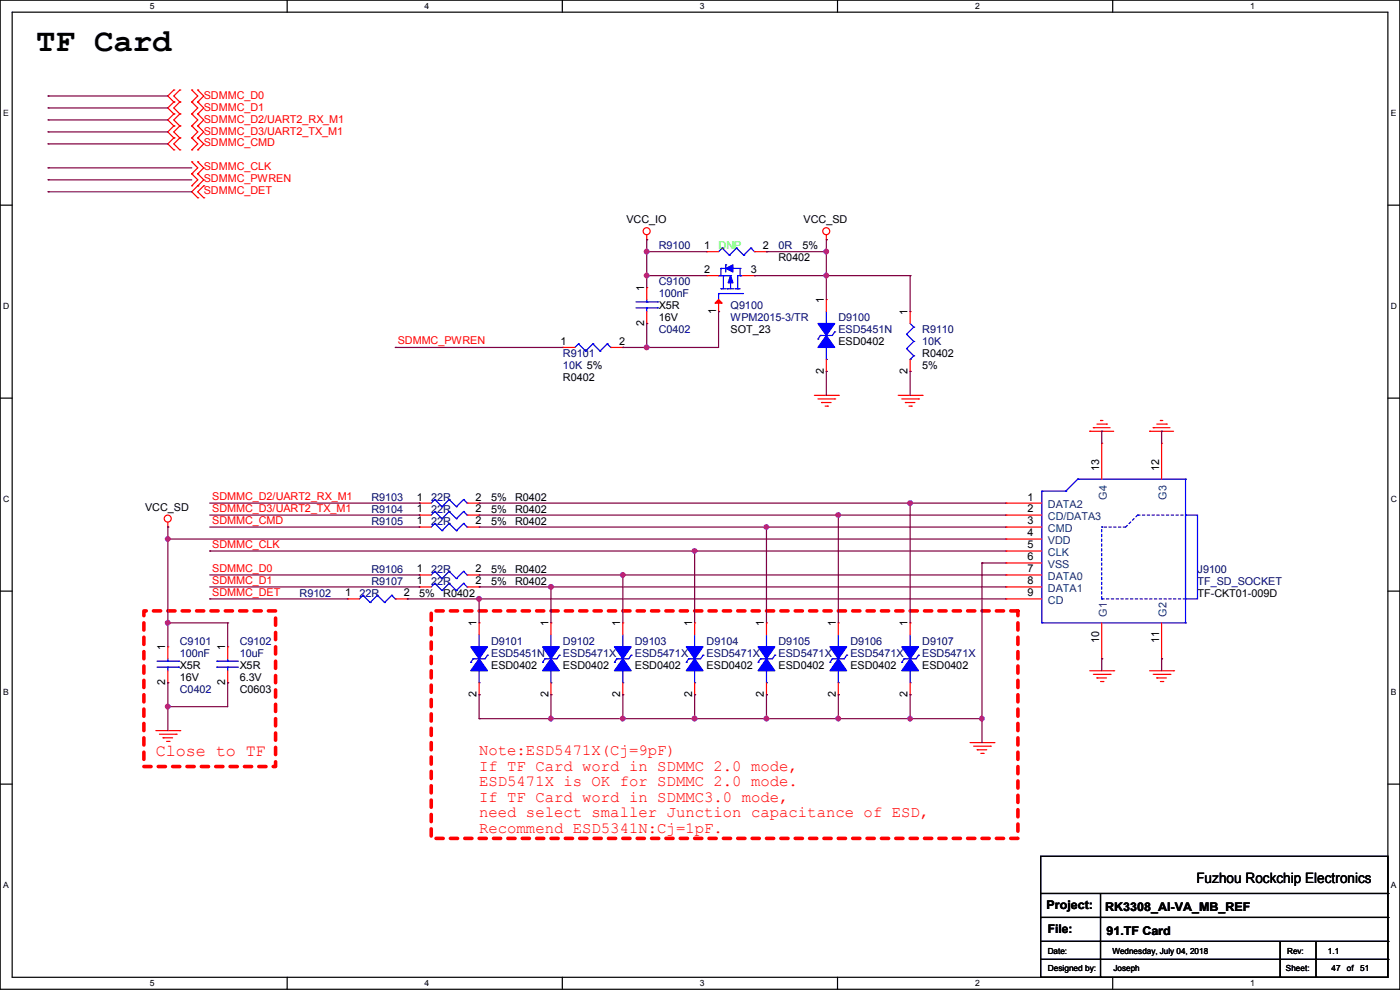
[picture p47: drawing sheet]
<svg xmlns="http://www.w3.org/2000/svg" width="297mm" height="210mm" viewBox="0 0 297 210" stroke-linecap="round" stroke-linejoin="round" font-family="sans-serif">
<defs><g id="words">
<text font-size="6.9" x="7.7" y="10.8">TF Card</text>
<text font-size="3.6" fill="#f00" x="33.1" y="160.3">Close to TF</text>
<g font-size="3.3" fill="#f00">
<text x="101.6" y="160.1">Note:ESD5471X(Cj=9pF)</text>
<text x="101.6" y="163.4">If TF Card word in SDMMC 2.0 mode,</text>
<text x="101.6" y="166.8">ESD5471X is OK for SDMMC 2.0 mode.</text>
<text x="101.6" y="170.1">If TF Card word in SDMMC3.0 mode,</text>
<text x="101.6" y="173.4">need select smaller Junction capacitance of ESD,</text>
<text x="101.6" y="176.7">Recommend ESD5341N:Cj=1pF.</text>
</g>
<text font-size="3" x="253.8" y="187.2">Fuzhou Rockchip Electronics</text>
<g font-size="2.5">
<text x="222" y="192.9">Project:</text>
<text x="222.3" y="198">File:</text>
<text x="234.5" y="193.2">RK3308_AI-VA_MB_REF</text>
<text x="234.7" y="198.2">91.TF Card</text>
</g>
<g font-size="2.3" fill="#f00">
<text x="43.2" y="20.9">SDMMC_D0</text>
<text x="43.2" y="23.5">SDMMC_D1</text>
<text x="43.2" y="26">SDMMC_D2/UART2_RX_M1</text>
<text x="43.2" y="28.5">SDMMC_D3/UART2_TX_M1</text>
<text x="43.2" y="31.1">SDMMC_CMD</text>
<text x="43.2" y="36.2">SDMMC_CLK</text>
<text x="43.2" y="38.7">SDMMC_PWREN</text>
<text x="43.2" y="41.2">SDMMC_DET</text>
<text x="84.4" y="73">SDMMC_PWREN</text>
<text x="45" y="106">SDMMC_D2/UART2_RX_M1</text>
<text x="45" y="111.1">SDMMC_CMD</text>
<text x="45" y="108.5">SDMMC_D3/UART2_TX_M1</text>
<text x="45" y="116.2">SDMMC_CLK</text>
<text x="45" y="123.8">SDMMC_D1</text>
<text x="45" y="121.2">SDMMC_D0</text>
<text x="45" y="126.3">SDMMC_DET</text>
</g>
<g font-size="2.3">
<text x="132.9" y="47.3">VCC_IO</text>
<text x="170.5" y="47.3">VCC_SD</text>
<text x="149.4" y="52.8">1</text>
<text x="161.8" y="52.8">2</text>
<text x="170.2" y="52.9">5%</text>
<text x="149.4" y="57.9">2</text>
<text x="159.3" y="57.9">3</text>
<text x="165.2" y="55.5">R0402</text>
<text x="136.7" y="61.8" transform="rotate(-90 136.7 61.8)">1</text>
<text x="139.8" y="65.6">X5R</text>
<text x="174.8" y="64.3" transform="rotate(-90 174.8 64.3)">1</text>
<text x="136.7" y="69.1" transform="rotate(-90 136.7 69.1)">2</text>
<text x="139.8" y="68.2">16V</text>
<text x="151.9" y="66.6" transform="rotate(-90 151.9 66.6)">1</text>
<text x="155" y="70.7">SOT_23</text>
<text x="192.5" y="66.8" transform="rotate(-90 192.5 66.8)">1</text>
<text x="118.9" y="73.2">1</text>
<text x="131.4" y="73.2">2</text>
<text x="177.9" y="73.2">ESD0402</text>
<text x="195.6" y="75.8">R0402</text>
<text x="119.4" y="80.9">R0402</text>
<text x="174.8" y="79.3" transform="rotate(-90 174.8 79.3)">2</text>
<text x="192.5" y="79.3" transform="rotate(-90 192.5 79.3)">2</text>
<text x="195.6" y="78.3">5%</text>
<text x="233.2" y="99.9" transform="rotate(-90 233.2 99.9)">13</text>
<text x="245.9" y="99.9" transform="rotate(-90 245.9 99.9)">12</text>
<text x="88.4" y="106.2">1</text>
<text x="100.9" y="106.2">2</text>
<text x="104.2" y="106.3">5%</text>
<text x="109.3" y="106.3">R0402</text>
<text x="218" y="106.2">1</text>
<text x="30.8" y="108.3">VCC_SD</text>
<text x="88.4" y="108.7">1</text>
<text x="88.4" y="111.3">1</text>
<text x="100.9" y="108.7">2</text>
<text x="100.9" y="111.3">2</text>
<text x="104.2" y="108.8">5%</text>
<text x="104.2" y="111.3">5%</text>
<text x="109.3" y="108.8">R0402</text>
<text x="109.3" y="111.3">R0402</text>
<text x="218" y="108.7">2</text>
<text x="218" y="111.3">3</text>
<text x="218" y="113.8">4</text>
<text x="218" y="116.3">5</text>
<text x="218" y="118.9">6</text>
<text x="88.4" y="121.4">1</text>
<text x="88.4" y="124">1</text>
<text x="100.9" y="121.4">2</text>
<text x="100.9" y="124">2</text>
<text x="104.2" y="121.5">5%</text>
<text x="104.2" y="124">5%</text>
<text x="109.3" y="121.5">R0402</text>
<text x="109.3" y="124">R0402</text>
<text x="218" y="121.4">7</text>
<text x="218" y="124">8</text>
<text x="73.2" y="126.5">1</text>
<text x="85.6" y="126.5">2</text>
<text x="88.9" y="126.6">5%</text>
<text x="94" y="126.6">R0402</text>
<text x="218" y="126.5">9</text>
<text x="254.1" y="126.6">TF-CKT01-009D</text>
<text x="35.1" y="138" transform="rotate(-90 35.1 138)">1</text>
<text x="47.8" y="138" transform="rotate(-90 47.8 138)">1</text>
<text x="101.1" y="132.9" transform="rotate(-90 101.1 132.9)">1</text>
<text x="116.3" y="132.9" transform="rotate(-90 116.3 132.9)">1</text>
<text x="131.6" y="132.9" transform="rotate(-90 131.6 132.9)">1</text>
<text x="146.8" y="132.9" transform="rotate(-90 146.8 132.9)">1</text>
<text x="162.1" y="132.9" transform="rotate(-90 162.1 132.9)">1</text>
<text x="177.3" y="132.9" transform="rotate(-90 177.3 132.9)">1</text>
<text x="192.5" y="132.9" transform="rotate(-90 192.5 132.9)">1</text>
<text x="233.2" y="136.4" transform="rotate(-90 233.2 136.4)">10</text>
<text x="245.9" y="136.4" transform="rotate(-90 245.9 136.4)">11</text>
<text x="38.1" y="141.8">X5R</text>
<text x="50.8" y="141.8">X5R</text>
<text x="104.2" y="141.8">ESD0402</text>
<text x="119.4" y="141.8">ESD0402</text>
<text x="134.7" y="141.8">ESD0402</text>
<text x="149.9" y="141.8">ESD0402</text>
<text x="165.2" y="141.8">ESD0402</text>
<text x="180.4" y="141.8">ESD0402</text>
<text x="195.6" y="141.8">ESD0402</text>
<text x="35.1" y="145.3" transform="rotate(-90 35.1 145.3)">2</text>
<text x="38.1" y="144.4">16V</text>
<text x="47.8" y="145.3" transform="rotate(-90 47.8 145.3)">2</text>
<text x="50.8" y="146.9">C0603</text>
<text x="50.8" y="144.4">6.3V</text>
<text x="101.1" y="147.9" transform="rotate(-90 101.1 147.9)">2</text>
<text x="116.3" y="147.9" transform="rotate(-90 116.3 147.9)">2</text>
<text x="131.6" y="147.9" transform="rotate(-90 131.6 147.9)">2</text>
<text x="146.8" y="147.9" transform="rotate(-90 146.8 147.9)">2</text>
<text x="162.1" y="147.9" transform="rotate(-90 162.1 147.9)">2</text>
<text x="177.3" y="147.9" transform="rotate(-90 177.3 147.9)">2</text>
<text x="192.5" y="147.9" transform="rotate(-90 192.5 147.9)">2</text>
</g>
<g font-size="2.3" fill="#000080">
<text x="139.8" y="52.9">R9100</text>
<text x="165.2" y="52.9">0R</text>
<text x="139.8" y="60.5">C9100</text>
<text x="139.8" y="63.1">100nF</text>
<text x="155" y="65.6">Q9100</text>
<text x="139.8" y="70.7">C0402</text>
<text x="155" y="68.2">WPM2015-3/TR</text>
<text x="177.9" y="68.2">D9100</text>
<text x="177.9" y="70.7">ESD5451N</text>
<text x="195.6" y="70.7">R9110</text>
<text x="119.4" y="75.8">R9101</text>
<text x="195.6" y="73.2">10K</text>
<text x="119.4" y="78.3">10K 5%</text>
<text x="78.8" y="106.3">R9103</text>
<text x="91.5" y="106.3">22R</text>
<text x="78.8" y="108.8">R9104</text>
<text x="78.8" y="111.3">R9105</text>
<text x="91.5" y="108.8">22R</text>
<text x="91.5" y="111.3">22R</text>
<text x="78.8" y="121.5">R9106</text>
<text x="78.8" y="124">R9107</text>
<text x="91.5" y="121.5">22R</text>
<text x="91.5" y="124">22R</text>
<text x="254.1" y="121.5">J9100</text>
<text x="254.1" y="124">TF_SD_SOCKET</text>
<text x="63.5" y="126.6">R9102</text>
<text x="76.2" y="126.6">22R</text>
<text x="38.1" y="136.7">C9101</text>
<text x="50.8" y="136.7">C9102</text>
<text x="104.2" y="136.7">D9101</text>
<text x="119.4" y="136.7">D9102</text>
<text x="134.7" y="136.7">D9103</text>
<text x="149.9" y="136.7">D9104</text>
<text x="165.2" y="136.7">D9105</text>
<text x="180.4" y="136.7">D9106</text>
<text x="195.6" y="136.7">D9107</text>
<text x="38.1" y="139.3">100nF</text>
<text x="50.8" y="139.3">10uF</text>
<text x="104.2" y="139.3">ESD5451N</text>
<text x="119.4" y="139.3">ESD5471X</text>
<text x="134.7" y="139.3">ESD5471X</text>
<text x="149.9" y="139.3">ESD5471X</text>
<text x="165.2" y="139.3">ESD5471X</text>
<text x="180.4" y="139.3">ESD5471X</text>
<text x="195.6" y="139.3">ESD5471X</text>
<text x="38.1" y="146.9">C0402</text>
</g>
<text font-size="2.3" fill="#0f0" x="152.5" y="52.9">DNP</text>
<g font-size="2.3" fill="#004080">
<text x="222.3" y="107.8">DATA2</text>
<text x="234.8" y="106" transform="rotate(-90 234.8 106)">G4</text>
<text x="247.5" y="106" transform="rotate(-90 247.5 106)">G3</text>
<text x="222.3" y="110.3">CD/DATA3</text>
<text x="222.3" y="112.9">CMD</text>
<text x="222.3" y="115.4">VDD</text>
<text x="222.3" y="117.9">CLK</text>
<text x="222.3" y="120.5">VSS</text>
<text x="222.3" y="123">DATA0</text>
<text x="222.3" y="125.6">DATA1</text>
<text x="222.3" y="128.1">CD</text>
<text x="234.8" y="130.9" transform="rotate(-90 234.8 130.9)">G1</text>
<text x="247.5" y="130.9" transform="rotate(-90 247.5 130.9)">G2</text>
</g>
<g font-size="1.8">
<text x="31.8" y="1.9">5</text>
<text x="90.1" y="1.9">4</text>
<text x="148.5" y="1.9">3</text>
<text x="206.8" y="1.9">2</text>
<text x="265.2" y="1.9">1</text>
<text x=".7" y="24.6">E</text>
<text x="295.1" y="24.6">E</text>
<text x=".7" y="65.6">D</text>
<text x="295.1" y="65.6">D</text>
<text x=".7" y="106.5">C</text>
<text x="295.1" y="106.5">C</text>
<text x=".7" y="147.4">B</text>
<text x="295.1" y="147.4">B</text>
<text x=".7" y="188.4">A</text>
<text x="295.1" y="188.4">A</text>
<text x="222.3" y="202.3">Date:</text>
<text x="236" y="202.3">Wednesday, July 04, 2018</text>
<text x="273.1" y="202.3">Rev:</text>
<text x="281.7" y="202.3">1.1</text>
<text x="31.8" y="209.2">5</text>
<text x="90.1" y="209.2">4</text>
<text x="148.5" y="209.2">3</text>
<text x="206.8" y="209.2">2</text>
<text x="222.3" y="205.9">Designed by:</text>
<text x="236.2" y="205.9">Joseph</text>
<text x="265.2" y="209.2">1</text>
<text x="272.8" y="205.9">Sheet:</text>
<text x="282.5" y="205.9">47</text>
<text x="285.7" y="205.9">of</text>
<text x="288.6" y="205.9">51</text>
</g>
</g></defs>
<path d="M0 0h297v209.8h-297zM2.6 2.6h291.8v204.7h-291.8z" fill="none" stroke="#000" stroke-width=".25"/>
<g fill="#fff">
<path d="M31.7 .3h1v2h-1z"/>
<path d="M31.7 207.6h1v2h-1z"/>
</g>
<path d="M60.9 0v2.6M60.9 207.3v2.5" fill="none" stroke="#000" stroke-width=".25"/>
<g fill="#fff">
<path d="M90.1 .3h1v2h-1z"/>
<path d="M90.1 207.6h1v2h-1z"/>
</g>
<path d="M119.3 0v2.6M119.3 207.3v2.5" fill="none" stroke="#000" stroke-width=".25"/>
<g fill="#fff">
<path d="M148.5 .3h.9v2h-.9z"/>
<path d="M148.5 207.6h.9v2h-.9z"/>
</g>
<path d="M177.7 0v2.6M177.7 207.3v2.5" fill="none" stroke="#000" stroke-width=".25"/>
<g fill="#fff">
<path d="M206.8 .3h1v2h-1z"/>
<path d="M206.8 207.6h1v2h-1z"/>
</g>
<path d="M236.1 0v2.6M236.1 207.3v2.5" fill="none" stroke="#000" stroke-width=".25"/>
<g fill="#fff">
<path d="M265.2 .3h1v2h-1z"/>
<path d="M265.2 207.6h1v2h-1z"/>
<path d="M.7 23h1.2v2h-1.2z"/>
<path d="M295.1 23h1.1v2h-1.1z"/>
<path d="M.7 64h1.2v2h-1.2z"/>
<path d="M295.1 64h1.2v2h-1.2z"/>
</g>
<path d="M0 43.5h2.6M294.4 43.5h2.6" fill="none" stroke="#000" stroke-width=".25"/>
<g fill="#fff">
<path d="M.7 104.9h1.2v2h-1.2z"/>
<path d="M295.1 104.9h1.2v2h-1.2z"/>
</g>
<path d="M0 84.5h2.6M294.4 84.5h2.6" fill="none" stroke="#000" stroke-width=".25"/>
<g fill="#fff">
<path d="M.7 145.8h1.2v2h-1.2z"/>
<path d="M295.1 145.8h1.1v2h-1.1z"/>
</g>
<path d="M0 125.4h2.6M294.4 125.4h2.6" fill="none" stroke="#000" stroke-width=".25"/>
<g fill="#fff">
<path d="M.7 186.8h1.2v2h-1.2z"/>
<path d="M295.1 186.8h1.1v2h-1.1z"/>
</g>
<g fill="none" stroke="#000" stroke-width=".25">
<path d="M0 166.3h2.6M294.4 166.3h2.6M220.8 181.7h73.6v25.6h-73.6zM220.8 189.5h73.6M220.8 194.6h73.6M220.8 199.7h73.6M233.5 189.5v17.8M271.6 199.7v7.6M279.2 199.7v7.6M294.4 189.5h.1M294.4 194.6h.1M294.4 199.7h.1"/>
<path d="M220.8 203.5h73.6M233.5 207.3h.1M271.6 207.3h.1M279.2 207.3h.1M294.4 203.5h.1"/>
</g>
<path d="M30.5 129.6h28v33h-28zM91.5 129.6h124.4v48.2h-124.4z" fill="none" stroke="#f00" stroke-width=".76" stroke-dasharray="1.5 1.5"/>
<g fill="none" stroke="#f00" stroke-width=".25">
<path d="M36.9 19.1h.1M36.9 19.1l-1.3 1.3 1.3 1.2M38.1 19.1h.1M38.1 19.1l-1.2 1.3 1.2 1.2M40.7 19.1h.1M40.7 19.1l1.3 1.3-1.3 1.2M42 19.1h.1M42 19.1l1.2 1.3-1.2 1.2M36.9 21.6h.1M36.9 24.2h.1M36.9 26.7h.1M36.9 29.3h.1"/>
<path d="M36.9 31.8h.1M36.9 26.7l-1.3 1.3 1.3 1.3M36.9 21.6l-1.3 1.3 1.3 1.3M36.9 29.3l-1.3 1.2 1.3 1.3M36.9 24.2l-1.3 1.2 1.3 1.3M38.1 21.6h.1M38.1 24.2h.1M38.1 26.7h.1M38.1 29.3h.1M38.1 31.8h.1M38.1 29.3l-1.2 1.2 1.2 1.3M38.1 24.2l-1.2 1.2 1.2 1.3"/>
<path d="M38.1 21.6l-1.2 1.3 1.2 1.3M38.1 26.7l-1.2 1.3 1.2 1.3M40.7 36.9h.1M40.7 34.3h.1M40.7 21.6h.1M40.7 24.2h.1M40.7 26.7h.1M40.7 29.3h.1M40.7 31.8h.1M40.7 39.4h.1M40.7 34.3l1.3 1.3-1.3 1.3M40.7 24.2l1.3 1.2-1.3 1.3"/>
<path d="M40.7 26.7l1.3 1.3-1.3 1.3M40.7 21.6l1.3 1.3-1.3 1.3M40.7 29.3l1.3 1.2-1.3 1.3M40.7 36.9l1.3 1.2-1.3 1.3M42 36.9h.1M42 34.3h.1M42 21.6h.1M42 24.2h.1M42 26.7h.1M42 29.3h.1M42 31.8h.1M42 39.4h.1"/>
<path d="M42 34.3l1.2 1.3-1.2 1.3M42 26.7l1.2 1.3-1.2 1.3M42 29.3l1.2 1.2-1.2 1.3M42 21.6l1.2 1.3-1.2 1.3M42 24.2l1.2 1.2-1.2 1.3M42 36.9l1.2 1.2-2.5 2.6 1.3 1.3M43.2 39.4h.1M43.2 39.4l-1.2 1.3 1.2 1.3M42 42h.1M43.2 42h.1M137.2 50.8h.1M137.2 49.8v1"/>
<path d="M149.9 58.5h.1M149.9 53.4h.1M149.9 58.5h2.5M149.9 53.4h2.5M157.5 58.5h2.6M160.1 58.5h.1M160.1 53.4h2.5M162.6 53.4h.1M175.3 50.8h.1M175.3 49.8v1M119.4 73.7h.1M119.4 73.7h2.6"/>
<path d="M129.6 73.7h2.5M132.1 73.7h.1M137.2 61h.1M137.2 68.6h.1M137.2 61v2.5M137.2 66.1v2.5M152.4 66.1h.1M152.4 63.5v2.6M175.3 63.5h.1M175.3 78.8h.1M175.3 63.5v2.6M175.3 76.2v2.6"/>
<path d="M193.1 66.1h.1M193.1 78.8h.1M193.1 66.1v2.5M193.1 76.2v2.6M172.8 83.9h5M173.5 84.6h3.6M174.3 85.4h.1M174.3 85.4h2M175 86.1h.6M175.6 86.1h.1M177.1 84.6h.1M177.8 83.9h.1"/>
<path d="M190.5 83.9h5.1M191.3 84.6h3.6M192.1 85.4h.1M192.1 85.4h2M192.8 86.1h.5M193.3 86.1h.1M194.9 84.6h.1M195.6 83.9h.1M231.2 91.5h.1M231.2 91.5h5.1M231.9 90.7h.1M231.9 90.7h3.6"/>
<path d="M232.7 90h2M233.5 89.2h.1M233.5 89.2h.5M233.7 94h.1M233.7 94v7.6M234.7 90h.1M243.9 91.5h.1M243.9 91.5h5.1M244.6 90.7h.1M244.6 90.7h3.6M245.4 90h2M246.2 89.2h.1"/>
<path d="M246.2 89.2h.5M246.4 94h.1M246.4 94v7.6M247.4 90h.1M35.6 111.8h.1M35.6 110.8v1M88.9 109.3h.1M88.9 111.8h.1M88.9 106.7h.1M88.9 109.3h2.6M88.9 111.8h2.6M88.9 106.7h2.6"/>
<path d="M99.1 109.3h2.5M99.1 111.8h2.5M99.1 106.7h2.5M101.6 109.3h.1M101.6 111.8h.1M101.6 106.7h.1M213.4 109.3h.1M213.4 111.8h.1M213.4 114.3h.1M213.4 116.9h.1M213.4 119.4h.1M213.4 106.7h.1"/>
<path d="M213.4 109.3h7.6M213.4 111.8h7.6M213.4 114.3h7.6M213.4 116.9h7.6M213.4 119.4h7.6M213.4 106.7h7.6M35.6 137.2h.1M35.6 137.2v2.5M48.3 137.2h.1M48.3 137.2v2.5M73.7 127h.1M73.7 127h2.5"/>
<path d="M83.9 127h2.5M86.4 127h.1M88.9 122h.1M88.9 124.5h.1M88.9 122h2.6M88.9 124.5h2.6M99.1 122h2.5M99.1 124.5h2.5M101.6 122h.1M101.6 124.5h.1M101.6 132.1h.1M101.6 132.1v2.6"/>
<path d="M116.9 132.1h.1M116.9 132.1v2.6M132.1 132.1h.1M132.1 132.1v2.6M147.4 132.1h.1M147.4 132.1v2.6M162.6 132.1h.1M162.6 132.1v2.6M177.8 132.1h.1M177.8 132.1v2.6M193.1 132.1h.1M193.1 132.1v2.6"/>
<path d="M213.4 122h.1M213.4 124.5h.1M213.4 127h.1M213.4 122h7.6M213.4 124.5h7.6M213.4 127h7.6M233.7 139.7h.1M233.7 132.1v7.6M246.4 139.7h.1M246.4 132.1v7.6M33.1 155h5M33.8 155.7h3.6"/>
<path d="M34.6 156.5h.1M34.6 156.5h2M35.3 157.3h.6M35.6 144.8h.1M35.6 142.3v2.5M35.9 157.3h.1M37.4 155.7h.1M38.1 155h.1M48.3 144.8h.1M48.3 142.3v2.5M101.6 147.4h.1M101.6 144.8v2.6"/>
<path d="M116.9 147.4h.1M116.9 144.8v2.6M132.1 147.4h.1M132.1 144.8v2.6M147.4 147.4h.1M147.4 144.8v2.6M162.6 147.4h.1M162.6 144.8v2.6M177.8 147.4h.1M177.8 144.8v2.6M193.1 147.4h.1M193.1 144.8v2.6"/>
<path d="M205.8 157.5h5.1M206.5 158.3h3.6M207.3 159h.1M207.3 159h2M208.1 159.8h.5M208.6 159.8h.1M210.1 158.3h.1M210.9 157.5h.1M231.2 142.3h5.1M231.9 143h3.6M232.7 143.8h.1M232.7 143.8h2"/>
<path d="M233.5 144.6h.5M234 144.6h.1M235.5 143h.1M236.3 142.3h.1M243.9 142.3h5.1M244.6 143h3.6M245.4 143.8h.1M245.4 143.8h2M246.2 144.6h.5M246.7 144.6h.1M248.2 143h.1M249 142.3h.1"/>
<circle cx="137.2" cy="49" r=".74"/>
<circle cx="175.3" cy="49" r=".74"/>
<circle cx="35.6" cy="110" r=".74"/>
</g>
<g fill="none" stroke="#00f" stroke-width=".25">
<path d="M152.4 58.5h.1M152.4 58.5h2.6M153 56.9h.1M153 58.5h.1M153 56.9h1M153 56.9v1.6M153.2 52.6h.1M153.2 52.6l-.8 .8M153.2 52.6l1.5 1.5M153.5 58.5h.1M153.5 58.5v2.8M154 56.2h.1"/>
<path d="M154 56.2v1.5M154.7 54.1h.1M155 58.5h.1M155 59.7h.1M155 58.5v1M155 59.7v1.6M155.5 56.9h.1M155.5 56.9h1.5M156.3 52.6h.1M156.3 52.6l-1.6 1.5M156.3 52.6l1.5 1.5M156.5 58.5h.1"/>
<path d="M156.5 58.5h1M156.5 58.5v2.8M157 58.5h.1M157 56.9h.1M157 56.9v1.6M157.8 54.1h.1M159.3 52.6h.1M159.3 52.6l-1.5 1.5M159.3 52.6l.8 .8M160.1 53.4h.1M122.7 72.9h.1M122.7 72.9l-.7 .8"/>
<path d="M122.7 72.9l1.5 1.6M124.2 74.5h.1M125.8 72.9h.1M125.8 72.9l-1.6 1.6M125.8 72.9l1.5 1.6M127.3 74.5h.1M128.8 72.9h.1M128.8 72.9l-1.5 1.6M128.8 72.9l.8 .8M129.6 73.7h.1M134.9 65.3h4.6M134.9 64.1h4.6"/>
<path d="M137.2 64.1h.1M137.2 65.3h.1M137.2 63.5v.6M137.2 65.3v.8M139.5 65.3h.1M139.5 64.1h.1M152.4 62.3h.1M152.4 62.3v1.2M152.4 62.3h5.1M153 61.3h.1M153 61.3h1M154.2 61.3h.1"/>
<path d="M154.2 61.3h1.5M156 61.3h.1M156 61.3h1M156.5 61.3h.1M157.5 62.3h.1M173.5 71.9h.1M174 71.2h.1M174 71.2l-.5 .7M175.3 68.6h.1M175.3 76.2h.1M175.3 66.1v2.5M175.3 73.7v2.5"/>
<path d="M177.1 70.4h.1M177.1 70.4l-.5 .8h-2.6M192.3 70.9h.1M192.3 74h.1M192.3 70.9l1.5 1.5M192.3 74l1.5 1.5M193.1 76.2h.1M193.1 68.6l.7 .8M193.8 69.4h.1M193.8 72.4h.1M193.8 75.5h.1M193.8 69.4l-1.5 1.5"/>
<path d="M193.8 72.4l-1.5 1.6M193.8 75.5l-.7 .7M92.2 108.5h.1M92.2 111h.1M92.2 106h.1M92.2 108.5l-.7 .8M92.2 108.5l1.6 1.5M92.2 111l-.7 .8M92.2 111l1.6 1.6M92.2 106l-.7 .7M92.2 106l1.6 1.5M93.8 110h.1"/>
<path d="M93.8 112.6h.1M93.8 107.5h.1M95.3 108.5h.1M95.3 111h.1M95.3 106h.1M95.3 108.5l-1.5 1.5M95.3 108.5l1.5 1.5M95.3 111l-1.5 1.6M95.3 111l1.5 1.6M95.3 106l-1.5 1.5M95.3 106l1.5 1.5M96.8 110h.1"/>
<path d="M96.8 112.6h.1M96.8 107.5h.1M98.3 108.5h.1M98.3 111h.1M98.3 106h.1M98.3 108.5l-1.5 1.5M98.3 108.5l.8 .8M98.3 111l-1.5 1.6M98.3 111l.8 .8M98.3 106l-1.5 1.5M98.3 106l.8 .7M99.1 109.3h.1"/>
<path d="M99.1 111.8h.1M99.1 106.7h.1M221 104.2h.1M221 104.2v27.9M221 104.2h5.1M226.1 104.2h.1M228.6 101.6h.1M228.6 101.6h22.9M228.6 101.6l-2.5 2.6M251.5 109.3h2.5v17.7h-2.5zM251.5 101.6h.1M251.5 101.6v30.5"/>
<path d="M35.6 139.7v.6M48.3 139.7v.6M77 126.3h.1M77 126.3l-.8 .7M77 126.3l1.5 1.5M78.5 127.8h.1M80.1 126.3h.1M80.1 126.3l-1.6 1.5M80.1 126.3l1.5 1.5M81.6 127.8h.1M83.1 126.3h.1M83.1 126.3l-1.5 1.5"/>
<path d="M83.1 126.3l.8 .7M83.9 127h.1M92.2 121.2h.1M92.2 123.7h.1M92.2 121.2l-.7 .8M92.2 121.2l1.6 1.5M92.2 123.7l-.7 .8M92.2 123.7l1.6 1.6M93.8 122.7h.1M93.8 125.3h.1M95.3 121.2h.1M95.3 123.7h.1"/>
<path d="M95.3 121.2l-1.5 1.5M95.3 121.2l1.5 1.5M95.3 123.7l-1.5 1.6M95.3 123.7l1.5 1.6M96.8 122.7h.1M96.8 125.3h.1M98.3 121.2h.1M98.3 123.7h.1M98.3 121.2l-1.5 1.5M98.3 121.2l.8 .8M98.3 123.7l-1.5 1.6M98.3 123.7l.8 .8"/>
<path d="M99.1 122h.1M99.1 124.5h.1M100.4 139.7h.1M100.4 139.7l-.5 .8M101.6 137.2h.1M101.6 134.7v2.5M103.4 139h.1M103.4 139l-.5 .7h-2.5M115.6 139.7h.1M115.6 139.7l-.5 .8M116.9 137.2h.1M116.9 134.7v2.5"/>
<path d="M118.7 139h.1M118.7 139l-.5 .7h-2.6M130.9 139.7h.1M130.9 139.7l-.6 .8M132.1 137.2h.1M132.1 134.7v2.5M133.9 139h.1M133.9 139l-.5 .7h-2.5M146.1 139.7h.1M146.1 139.7l-.5 .8M147.4 137.2h.1M147.4 134.7v2.5"/>
<path d="M149.1 139h.1M149.1 139l-.5 .7h-2.5M161.3 139.7h.1M161.3 139.7l-.5 .8M162.6 137.2h.1M162.6 134.7v2.5M164.4 139h.1M164.4 139l-.5 .7h-2.6M176.6 139.7h.1M176.6 139.7l-.5 .8M177.8 137.2h.1M177.8 134.7v2.5"/>
<path d="M179.6 139h.1M179.6 139l-.5 .7h-2.5M191.8 139.7h.1M191.8 139.7l-.5 .8M193.1 137.2h.1M193.1 134.7v2.5M194.9 139h.1M194.9 139l-.5 .7h-2.6M221 132.1h.1M221 132.1h30.5M251.5 132.1h.1M33.3 141.5h4.6"/>
<path d="M33.3 140.3h4.6M35.6 140.3h.1M35.6 141.5h.1M35.6 141.5v.8M37.9 141.5h.1M37.9 140.3h.1M46 141.5h.1M46 140.3h.1M46 141.5h4.6M46 140.3h4.6M48.3 140.3h.1M48.3 141.5h.1"/>
<path d="M48.3 141.5v.8M99.9 140.5h.1M101.6 144.8h.1M101.6 142.3v2.5M115.1 140.5h.1M116.9 144.8h.1M116.9 142.3v2.5M130.3 140.5h.1M132.1 144.8h.1M132.1 142.3v2.5M145.6 140.5h.1M147.4 144.8h.1"/>
<path d="M147.4 142.3v2.5M160.8 140.5h.1M162.6 144.8h.1M162.6 142.3v2.5M176.1 140.5h.1M177.8 144.8h.1M177.8 142.3v2.5M191.3 140.5h.1M193.1 144.8h.1M193.1 142.3v2.5"/>
</g>
<g fill="#00f" stroke="#00f" stroke-width=".25">
<path d="M155 58.5l.5 1.5h-1z"/>
<path d="M154 56.9l1.5-.7v1.5z"/>
<path d="M191.3 137.2h3.6l-1.8 2.5z" fill-rule="evenodd"/>
<path d="M193.1 139.7l1.8 2.6h-3.6z" fill-rule="evenodd"/>
<path d="M176.1 137.2h3.5l-1.8 2.5z" fill-rule="evenodd"/>
<path d="M177.8 139.7l1.8 2.6h-3.5z" fill-rule="evenodd"/>
<path d="M130.3 137.2h3.6l-1.8 2.5z" fill-rule="evenodd"/>
<path d="M132.1 139.7l1.8 2.6h-3.6z" fill-rule="evenodd"/>
<path d="M115.1 137.2h3.6l-1.8 2.5z" fill-rule="evenodd"/>
<path d="M116.9 139.7l1.8 2.6h-3.6z" fill-rule="evenodd"/>
<path d="M173.5 68.6h3.6l-1.8 2.6z" fill-rule="evenodd"/>
<path d="M175.3 71.2l1.8 2.5h-3.6z" fill-rule="evenodd"/>
<path d="M145.6 137.2h3.5l-1.7 2.5z" fill-rule="evenodd"/>
<path d="M147.4 139.7l1.7 2.6h-3.5z" fill-rule="evenodd"/>
<path d="M99.9 137.2h3.5l-1.8 2.5z" fill-rule="evenodd"/>
<path d="M101.6 139.7l1.8 2.6h-3.5z" fill-rule="evenodd"/>
<path d="M160.8 137.2h3.6l-1.8 2.5z" fill-rule="evenodd"/>
<path d="M162.6 139.7l1.8 2.6h-3.6z" fill-rule="evenodd"/>
</g>
<path d="M233.7 111.8h.1M238.8 111.8l2.5-2.5M238.8 111.8h-5.1M241.3 109.3h.1M241.3 109.3h10.2M251.5 109.3h.1M233.7 127h.1M233.7 127v-15.2M251.5 127h-17.8" fill="none" stroke="#00f" stroke-width=".25" stroke-dasharray=".5 .5"/>
<path d="M151.7 64.3l.7-.8 .8 .8z" fill="#f00" stroke="#f00" stroke-width=".25"/>
<g fill="none" stroke="#800040" stroke-width=".25">
<path d="M10.2 35.6h.1M10.2 20.4h.1M10.2 22.9h.1M10.2 25.4h.1M10.2 28h.1M10.2 30.5h.1M10.2 38.1h.1M10.2 35.6h30.5M10.2 20.4h25.4M10.2 22.9h25.4M10.2 25.4h25.4M10.2 28h25.4"/>
<path d="M10.2 30.5h25.4M10.2 38.1h30.5M10.2 40.7h.1M10.2 40.7h30.5M137.2 53.4h.1M137.2 50.8h.1M137.2 58.5h.1M137.2 53.4h12.7M137.2 50.8v10.2M137.2 58.5h12.7M160.1 58.5h.1M160.1 58.5h33"/>
<path d="M162.6 53.4h.1M162.6 53.4h12.7M175.3 53.4h.1M175.3 58.5h.1M175.3 50.8h.1M175.3 50.8v12.7M193.1 58.5h.1M193.1 58.5v7.6M83.9 73.7h.1M83.9 73.7h35.5M132.1 73.7h.1M137.2 73.7h.1"/>
<path d="M137.2 68.6h.1M137.2 68.6v5.1M152.4 66.1h.1M152.4 66.1v7.6h-20.3M175.3 78.8h.1M175.3 78.8v5.1M193.1 78.8h.1M193.1 78.8v5.1M233.7 91.5h.1M233.7 91.5v2.5M246.4 91.5h.1M246.4 91.5v2.5"/>
<path d="M35.6 114.3h.1M35.6 111.8h.1M35.6 114.3h177.8M35.6 111.8v25.4M44.5 116.9h.1M44.5 111.8h44.4M44.5 116.9h168.9M44.5 109.3h44.4M44.5 106.7h44.4M88.9 111.8h.1M88.9 109.3h.1M88.9 106.7h.1"/>
<path d="M101.6 111.8h111.8M101.6 109.3h111.8M101.6 106.7h111.8M147.4 116.9h.1M147.4 116.9v15.2M162.6 111.8h.1M162.6 111.8v20.3M177.8 109.3h.1M177.8 109.3v22.8M193.1 106.7h.1M193.1 106.7v25.4M208.3 119.4h.1"/>
<path d="M208.3 119.4v38.1M208.3 119.4h5.1M35.6 132.1h.1M35.6 132.1h12.7M44.5 127h.1M44.5 124.5h44.4M44.5 127h29.2M44.5 122h44.4M48.3 132.1h.1M48.3 132.1v5.1M86.4 127h.1M86.4 127h127"/>
<path d="M88.9 124.5h.1M88.9 122h.1M101.6 127h.1M101.6 124.5h.1M101.6 124.5h111.8M101.6 127v5.1M101.6 122h111.8M116.9 124.5h.1M116.9 124.5v7.6M132.1 122h.1M132.1 122v10.1M233.7 139.7h.1"/>
<path d="M233.7 139.7v2.6M246.4 139.7h.1M246.4 139.7v2.6M35.6 149.9h.1M35.6 144.8h.1M35.6 144.8v10.2M48.3 144.8h.1M48.3 144.8v5.1h-12.7M101.6 152.4h.1M101.6 147.4h.1M101.6 152.4h106.7M101.6 147.4v5"/>
<path d="M116.9 152.4h.1M116.9 147.4h.1M116.9 147.4v5M132.1 152.4h.1M132.1 147.4h.1M132.1 147.4v5M147.4 152.4h.1M147.4 147.4h.1M147.4 147.4v5M162.6 152.4h.1M162.6 147.4h.1M162.6 147.4v5"/>
<path d="M177.8 147.4h.1M177.8 152.4h.1M177.8 147.4v5M193.1 147.4h.1M193.1 152.4h.1M193.1 147.4v5M208.3 152.4h.1"/>
</g>
<g fill="#f0f" stroke="#f0f" stroke-width=".25">
<circle cx="35.6" cy="114.3" r=".49"/>
<circle cx="162.6" cy="152.4" r=".49"/>
<circle cx="147.3" cy="152.4" r=".49"/>
<circle cx="193.1" cy="152.4" r=".49"/>
<circle cx="177.8" cy="152.4" r=".49"/>
<circle cx="116.9" cy="124.5" r=".49"/>
<circle cx="116.9" cy="152.4" r=".49"/>
<circle cx="132.1" cy="152.4" r=".49"/>
<circle cx="35.6" cy="149.9" r=".49"/>
<circle cx="137.2" cy="58.4" r=".49"/>
<circle cx="137.2" cy="53.4" r=".49"/>
<circle cx="175.3" cy="58.4" r=".49"/>
<circle cx="175.3" cy="53.4" r=".49"/>
<circle cx="137.2" cy="73.7" r=".49"/>
<circle cx="35.6" cy="132.1" r=".49"/>
<circle cx="208.3" cy="152.4" r=".49"/>
<circle cx="147.3" cy="116.9" r=".49"/>
<circle cx="132.1" cy="121.9" r=".49"/>
<circle cx="101.6" cy="127" r=".49"/>
<circle cx="193.1" cy="106.7" r=".49"/>
<circle cx="177.8" cy="109.2" r=".49"/>
<circle cx="162.6" cy="111.8" r=".49"/>
</g>
<use href="#words"/>
</svg>
